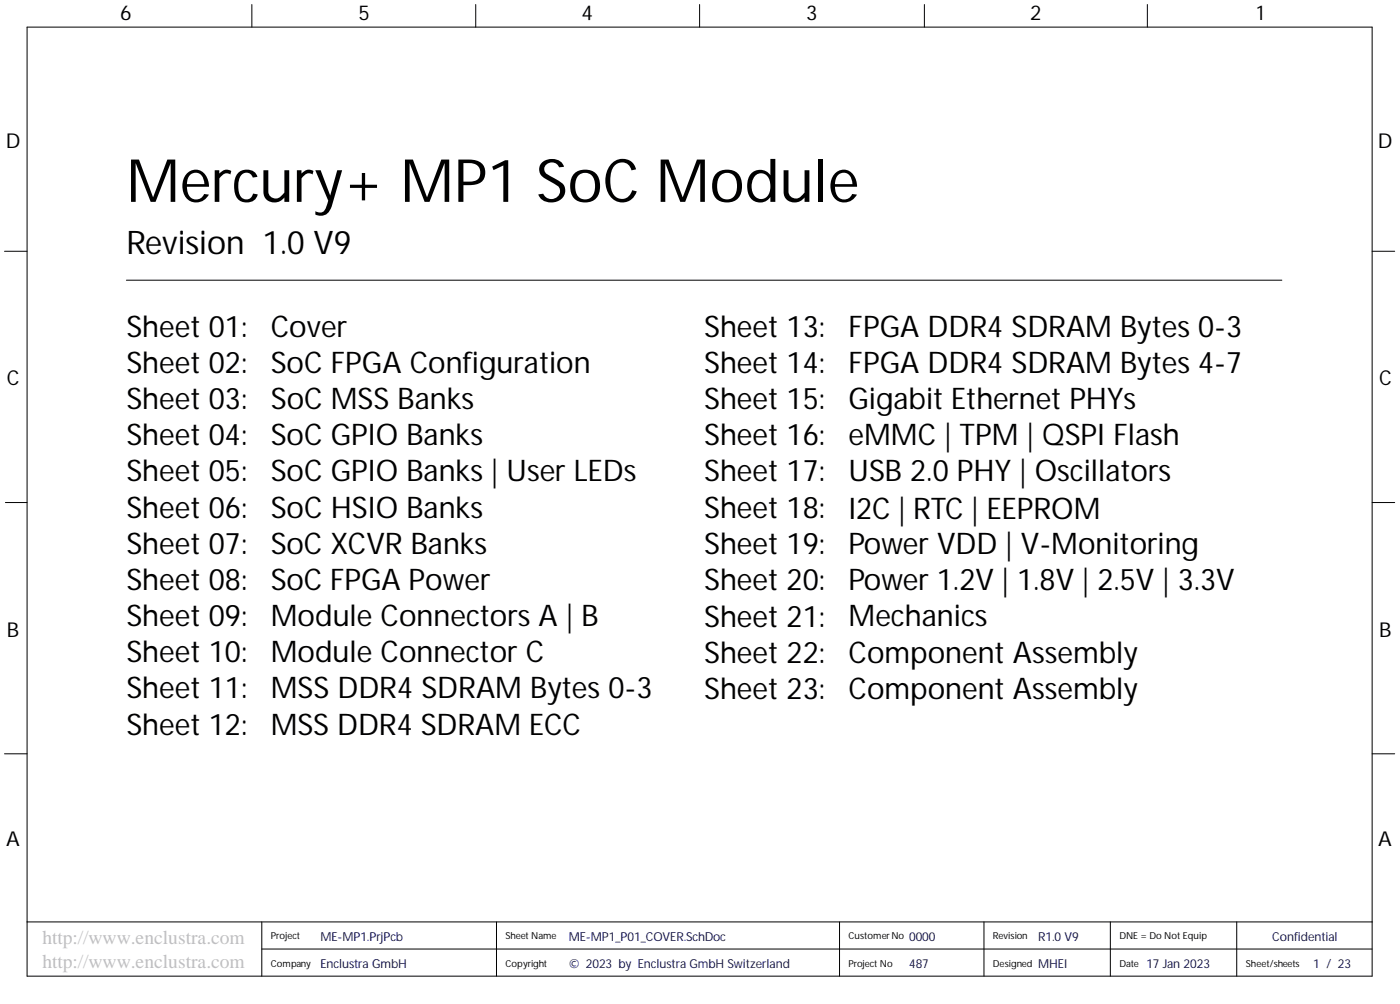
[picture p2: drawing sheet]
<svg xmlns="http://www.w3.org/2000/svg" width="393mm" height="282mm" viewBox="0 0 393 282" stroke-linecap="round" stroke-linejoin="round" font-family="sans-serif">
<defs><g id="words">
<text font-size="16.7" x="35.5" y="56.7">Mercury+ MP1 SoC Module</text>
<text font-size="9.1" x="35.5" y="71.3">Revision 1.0 V9</text>
<g font-size="8.4">
<text x="35.5" y="94.6">Sheet 01:</text>
<text x="76.1" y="94.6">Cover</text>
<text x="197.8" y="94.6">Sheet 13:</text>
<text x="238.4" y="94.6">FPGA DDR4 SDRAM Bytes 0-3</text>
<text x="35.5" y="104.7">Sheet 02:</text>
<text x="76.1" y="104.7">SoC FPGA Configuration</text>
<text x="197.8" y="104.7">Sheet 14:</text>
<text x="238.4" y="104.7">FPGA DDR4 SDRAM Bytes 4-7</text>
<text x="35.5" y="114.9">Sheet 03:</text>
<text x="76.1" y="114.9">SoC MSS Banks</text>
<text x="197.8" y="114.9">Sheet 15:</text>
<text x="238.4" y="114.9">Gigabit Ethernet PHYs</text>
<text x="35.5" y="125">Sheet 04:</text>
<text x="76.1" y="125">SoC GPIO Banks</text>
<text x="197.8" y="125">Sheet 16:</text>
<text x="238.4" y="125">eMMC | TPM | QSPI Flash</text>
<text x="35.5" y="135.2">Sheet 05:</text>
<text x="76.1" y="135.2">SoC GPIO Banks | User LEDs</text>
<text x="197.8" y="135.2">Sheet 17:</text>
<text x="238.4" y="135.2">USB 2.0 PHY | Oscillators</text>
<text x="35.5" y="145.3">Sheet 06:</text>
<text x="76.1" y="145.3">SoC HSIO Banks</text>
<text x="197.8" y="145.3">Sheet 18:</text>
<text x="238.4" y="145.6">I2C | RTC | EEPROM</text>
<text x="35.5" y="155.5">Sheet 07:</text>
<text x="76.1" y="155.5">SoC XCVR Banks</text>
<text x="197.8" y="155.5">Sheet 19:</text>
<text x="238.4" y="155.5">Power VDD | V-Monitoring</text>
<text x="35.5" y="165.6">Sheet 08:</text>
<text x="76.1" y="165.6">SoC FPGA Power</text>
<text x="197.8" y="165.6">Sheet 20:</text>
<text x="238.4" y="165.6">Power 1.2V | 1.8V | 2.5V | 3.3V</text>
<text x="35.5" y="175.8">Sheet 09:</text>
<text x="76.1" y="175.8">Module Connectors A | B</text>
<text x="197.8" y="176">Sheet 21:</text>
<text x="238.4" y="175.8">Mechanics</text>
<text x="35.5" y="185.9">Sheet 10:</text>
<text x="76.1" y="185.9">Module Connector C</text>
<text x="197.8" y="186.2">Sheet 22:</text>
<text x="238.4" y="186.2">Component Assembly</text>
<text x="35.5" y="196.1">Sheet 11:</text>
<text x="76.1" y="196.1">MSS DDR4 SDRAM Bytes 0-3</text>
<text x="197.8" y="196.3">Sheet 23:</text>
<text x="238.4" y="196.3">Component Assembly</text>
<text x="35.5" y="206.2">Sheet 12:</text>
<text x="76.1" y="206.2">MSS DDR4 SDRAM ECC</text>
</g>
<g font-size="5.8">
<text x="33.7" y="5.7">6</text>
<text x="100.7" y="5.7">5</text>
<text x="163.4" y="5.7">4</text>
<text x="226.5" y="5.7">3</text>
<text x="289.4" y="5.7">2</text>
<text x="353.1" y="5.7">1</text>
<text x="1.6" y="41.4">D</text>
<text x="387.1" y="41.4">D</text>
<text x="1.9" y="108.2">C</text>
<text x="387.5" y="108.2">C</text>
<text x="1.9" y="178.7">B</text>
<text x="387.5" y="178.7">B</text>
<text x="1.7" y="237.6">A</text>
<text x="387.2" y="237.6">A</text>
</g>
<g font-size="5.5" fill="#c0c0c0">
<text x="11.9" y="265">http://www.enclustra.com</text>
<text x="11.9" y="271.9">http://www.enclustra.com</text>
</g>
<g font-size="3.5" fill="#000080">
<text x="90" y="264.1">ME-MP1.PrjPcb</text>
<text x="159.8" y="264.1">ME-MP1_P01_COVER.SchDoc</text>
<text x="255.4" y="264.1">0000</text>
<text x="357.4" y="264.1">Confidential</text>
<text x="90" y="271.7">Enclustra GmbH</text>
<text x="159.8" y="271.7">© 2023 by Enclustra GmbH Switzerland</text>
<text x="255.4" y="271.7">487</text>
<text x="291.7" y="271.7">MHEI</text>
<text x="322.1" y="271.7">17 Jan 2023</text>
<text x="368.9" y="271.7">1 / 23</text>
</g>
<text font-size="3.5" fill="#00007c" x="291.7" y="264.1">R1.0V9</text>
<g font-size="2.7">
<text x="76.1" y="263.7">Project</text>
<text x="142" y="263.7">Sheet Name</text>
<text x="238.4" y="263.7">CustomerNo</text>
<text x="279" y="263.7">Revision</text>
<text x="314.5" y="263.7">DNE = Do Not Equip</text>
<text x="76.1" y="271.3">Company</text>
<text x="142" y="271.3">Copyright</text>
<text x="238.4" y="271.3">Project No</text>
<text x="279" y="271.3">Designed</text>
<text x="314.5" y="271.3">Date</text>
<text x="350" y="271.3">Sheet/sheets</text>
</g>
</g></defs>
<g fill="none" stroke="#000" stroke-width=".28">
<path d="M7.6 7.6h377.9v266.5h-377.9zM70.8 1.3v6.3M133.7 1.3v6.3M196.6 1.3v6.3M259.7 1.3v6.3M322.4 1.3v6.3M1.3 70.5h6.3M35.5 78.7h324.7M385.5 70.5h6.4M1.5 141.1h6.1M385.5 141.1h6.4M1.3 211.6h6.3"/>
<path d="M385.5 211.6h6.4M7.6 258.8h377.9M73.6 258.8v15.3M139.5 258.8v15.3M235.9 258.8v15.3M276.5 258.8v15.3M312 258.8v15.3M347.5 258.8v15.3M73.6 266.4h311.9"/>
</g>
<use href="#words"/>
</svg>
